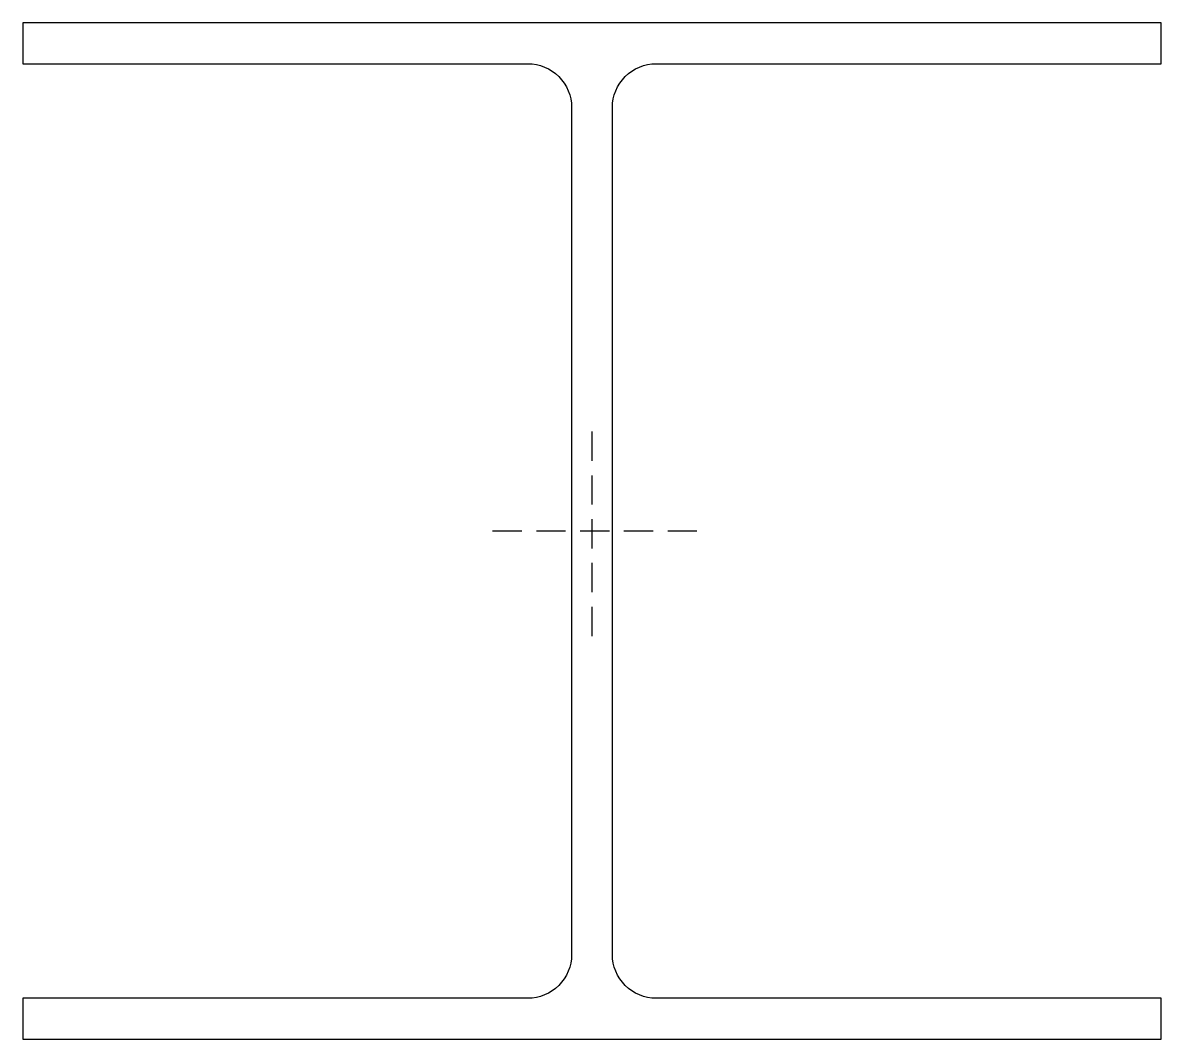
# Model space of a CAD drawing. Header units: millimetres. Extents: x -195 to 195, y -174 to 174.
import ezdxf

# ---------------------------------------------------------------- set-up
doc = ezdxf.new("R2010")
doc.units = ezdxf.units.MM
doc.linetypes.add('DASHED', pattern=[0.75, 0.5, -0.25])
doc.layers.add('ref', color=251, linetype='Continuous', plot=False)

msp = doc.modelspace()

# ---------------------------------------------------------------- linework, layer by layer
msp.add_lwpolyline([(-22, 160, -0.414214), (-7, 145), (-7, -145, -0.414214), (-22, -160), (-195, -160), (-195, -174), (195, -174), (195, -160), (22, -160, -0.414214), (7, -145), (7, 145, -0.414214), (22, 160), (195, 160), (195, 174), (-195, 174), (-195, 160)], format="xyb", close=True)
at = {"layer": 'ref', "linetype": 'DASHED', "ltscale": 20}
for p, q in [((0, -35.95), (0, 35.95)), ((35.95, 0), (-35.95, 0))]:
    msp.add_line(p, q, dxfattribs=at)

doc.saveas('drawing.dxf')
